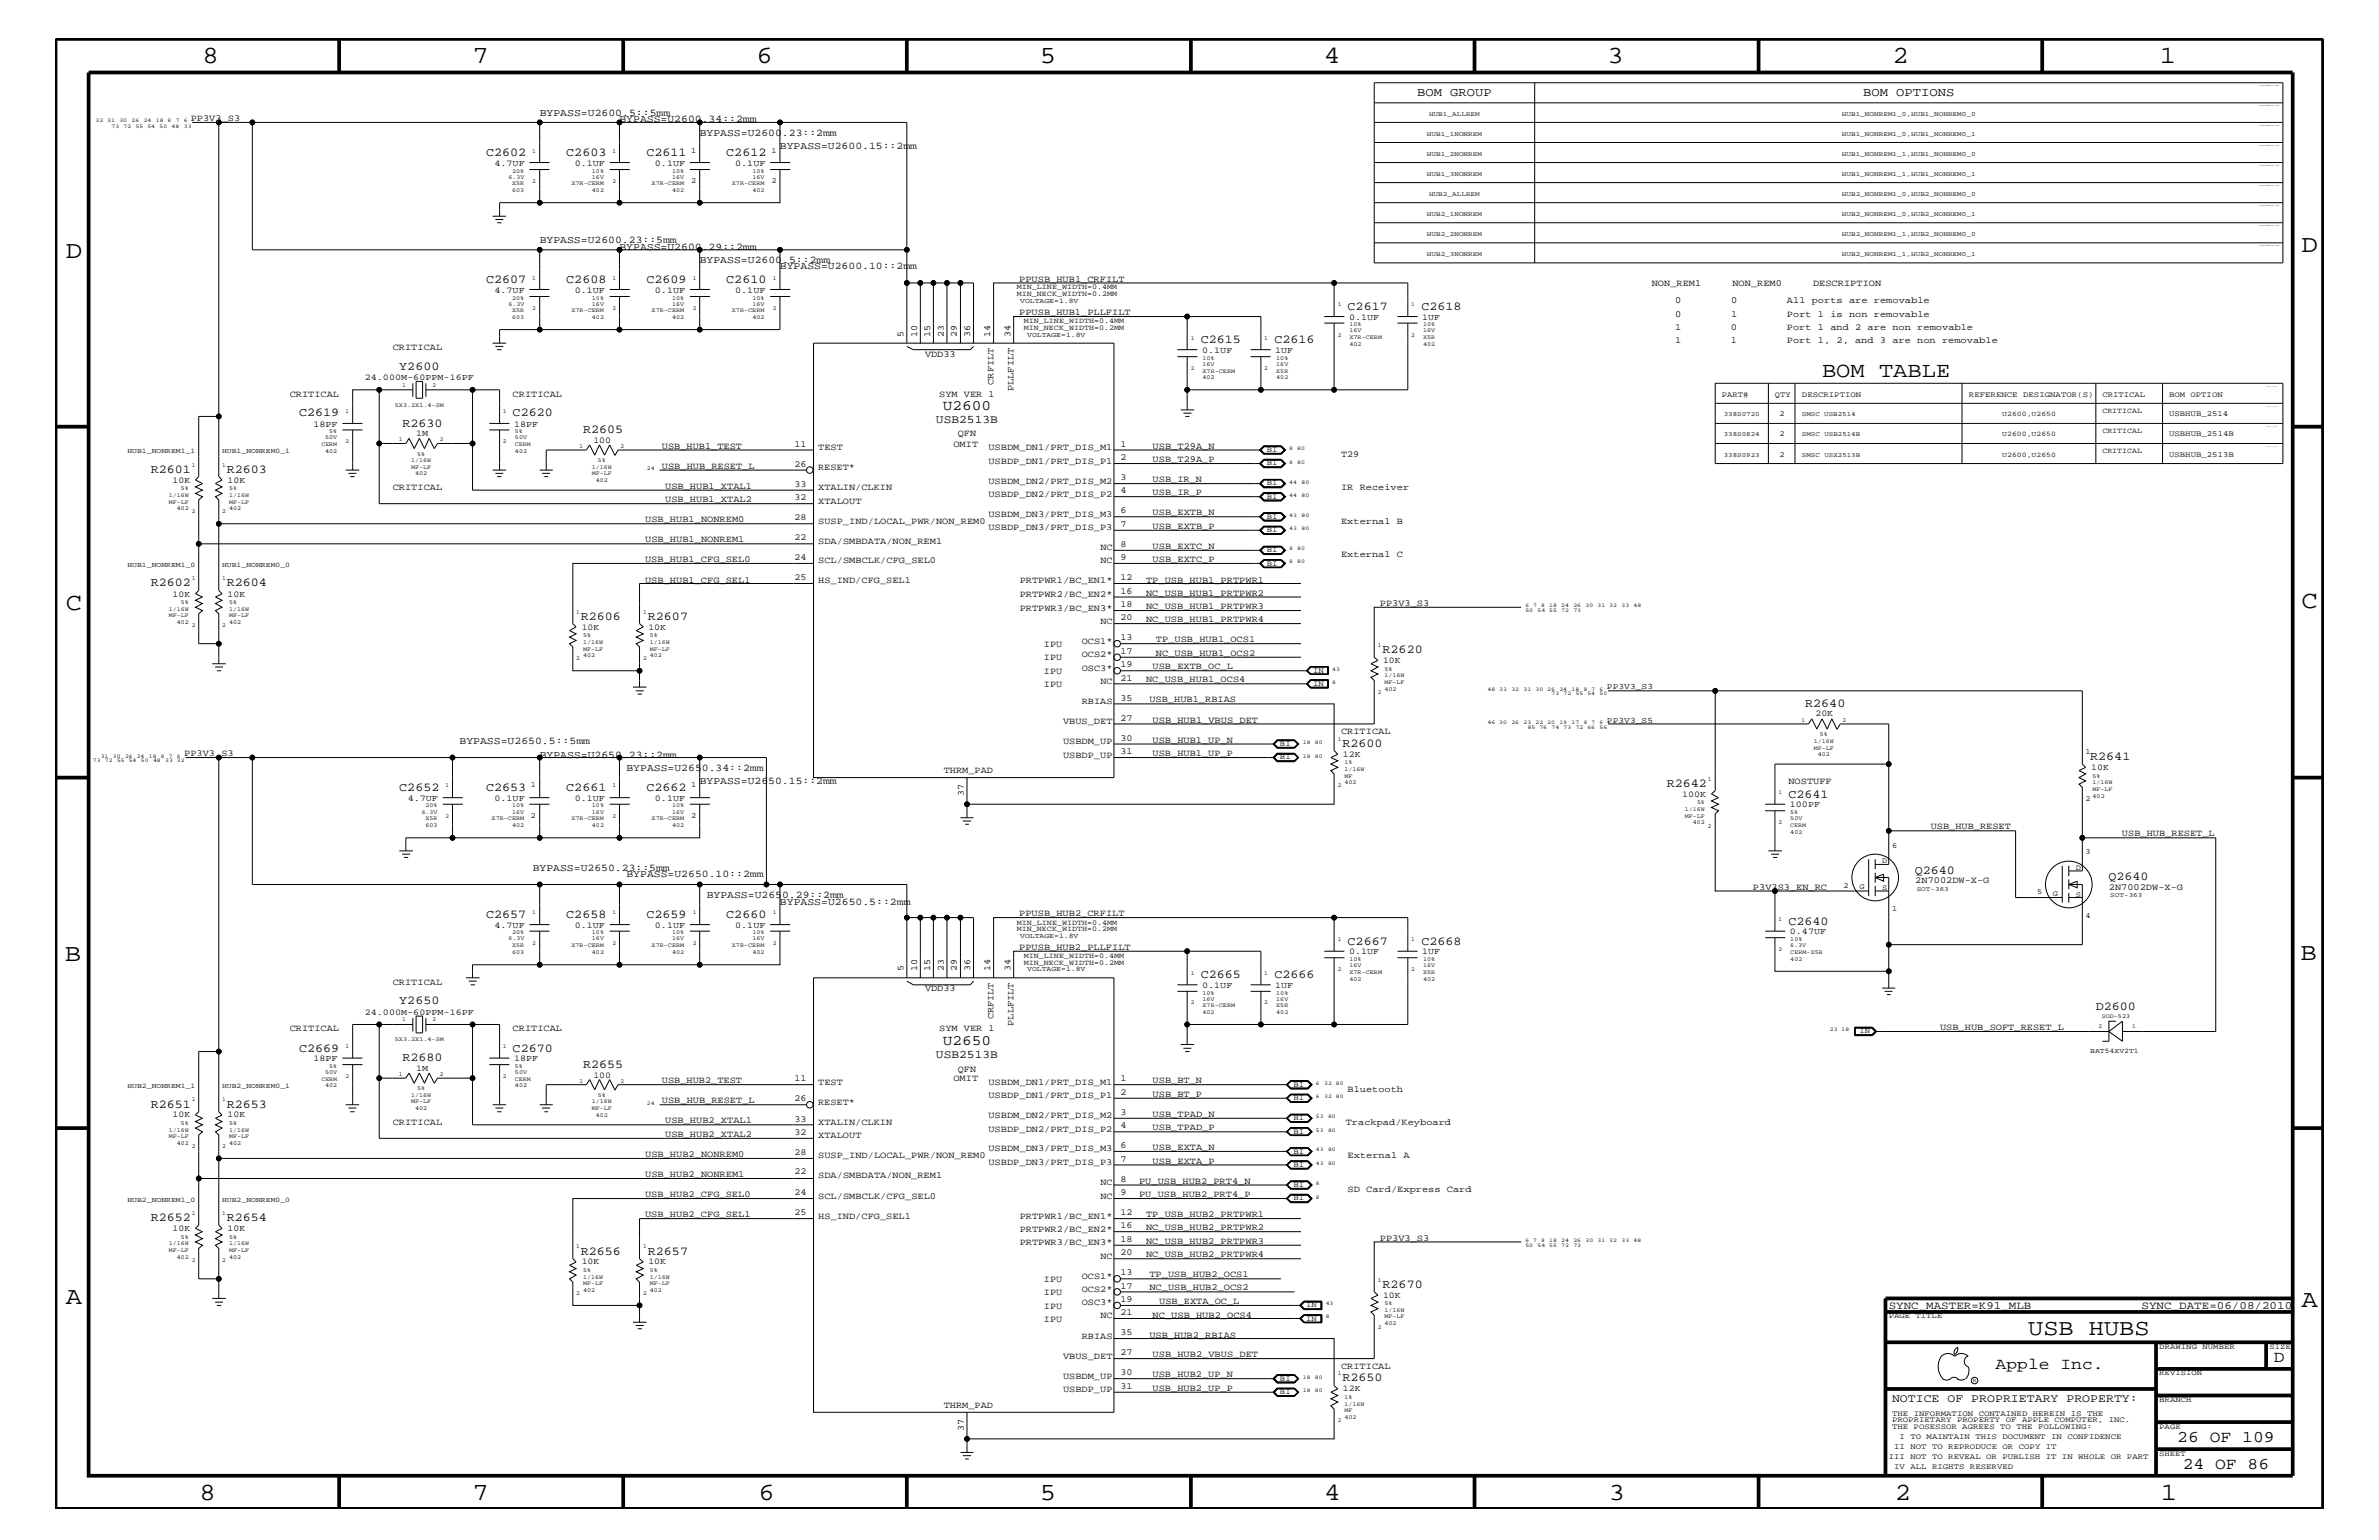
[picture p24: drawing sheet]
<svg xmlns="http://www.w3.org/2000/svg" width="432mm" height="279mm" viewBox="0 0 432 279" stroke-linecap="round" stroke-linejoin="round" font-family="sans-serif">
<defs><g id="words">
<g font-size="4.5">
<text x="36.7" y="11.5">8</text>
<text x="85.8" y="11.5">7</text>
<text x="137.3" y="11.5">6</text>
<text x="188.7" y="11.5">5</text>
<text x="240.3" y="11.5">4</text>
<text x="291.8" y="11.5">3</text>
<text x="343.5" y="11.5">2</text>
<text x="392" y="11.5">1</text>
<text x="11.9" y="46.8">D</text>
<text x="417.7" y="45.7">D</text>
<text x="11.9" y="110.6">C</text>
<text x="417.7" y="110.3">C</text>
<text x="11.8" y="174.3">B</text>
<text x="417.6" y="174.2">B</text>
<text x="11.9" y="236.7">A</text>
<text x="417.7" y="237.1">A</text>
<text x="36.2" y="272.1">8</text>
<text x="85.8" y="272.1">7</text>
<text x="137.7" y="272.1">6</text>
<text x="188.7" y="272.1">5</text>
<text x="240.4" y="272.1">4</text>
<text x="292" y="272.1">3</text>
<text x="343.9" y="272.1">2</text>
<text x="392.2" y="272.1">1</text>
</g>
<text font-size="4.1" x="368.1" y="242.3">USB HUBS</text>
<text font-size="3.9" x="330.7" y="68.4">BOM TABLE</text>
<g font-size="3">
<text x="362.2" y="248.4">Apple Inc.</text>
<text x="412.7" y="247.1">D</text>
<text x="395.2" y="261.6">26 OF 109</text>
<text x="396.2" y="266.6">24 OF 86</text>
</g>
<g font-size="2.6">
<text x="171.1" y="74.4">U2600</text>
<text x="171.1" y="189.5">U2650</text>
</g>
<g font-size="2.2">
<text x="257.2" y="17.4">BOM GROUP</text>
<text x="338.2" y="17.4">BOM OPTIONS</text>
<text x="88.2" y="28.3">C2602</text>
<text x="102.8" y="28.3">C2603</text>
<text x="117.3" y="28.3">C2611</text>
<text x="131.8" y="28.3">C2612</text>
<text x="88.2" y="51.3">C2607</text>
<text x="102.8" y="51.3">C2608</text>
<text x="117.3" y="51.3">C2609</text>
<text x="131.8" y="51.3">C2610</text>
<text x="244.6" y="56.2">C2617</text>
<text x="258" y="56.2">C2618</text>
<text x="217.9" y="62.3">C2615</text>
<text x="231.3" y="62.3">C2616</text>
<text x="72.5" y="67.1">Y2600</text>
<text x="54.3" y="75.6">C2619</text>
<text x="73.1" y="77.4">R2630</text>
<text x="93" y="75.6">C2620</text>
<text x="105.8" y="78.6">R2605</text>
<text x="27.3" y="85.8">R2601</text>
<text x="41.1" y="85.8">R2603</text>
<text x="27.3" y="106.4">R2602</text>
<text x="41.1" y="106.4">R2604</text>
<text x="105.4" y="112.5">R2606</text>
<text x="117.6" y="112.5">R2607</text>
<text x="251" y="118.5">R2620</text>
<text x="327.7" y="128.3">R2640</text>
<text x="243.7" y="135.5">R2600</text>
<text x="379.4" y="137.9">R2641</text>
<text x="72.5" y="143.5">C2652</text>
<text x="88.2" y="143.5">C2653</text>
<text x="102.8" y="143.5">C2661</text>
<text x="117.3" y="143.5">C2662</text>
<text x="302.5" y="142.8">R2642</text>
<text x="324.6" y="144.7">C2641</text>
<text x="347.6" y="158.5">Q2640</text>
<text x="382.7" y="159.7">Q2640</text>
<text x="88.2" y="166.5">C2657</text>
<text x="102.8" y="166.5">C2658</text>
<text x="117.3" y="166.5">C2659</text>
<text x="131.8" y="166.5">C2660</text>
<text x="324.6" y="167.8">C2640</text>
<text x="244.6" y="171.4">C2667</text>
<text x="258" y="171.4">C2668</text>
<text x="217.9" y="177.4">C2665</text>
<text x="231.3" y="177.4">C2666</text>
<text x="72.5" y="182.2">Y2650</text>
<text x="380.4" y="183.3">D2600</text>
<text x="54.3" y="190.8">C2669</text>
<text x="93" y="190.8">C2670</text>
<text x="73.1" y="192.6">R2680</text>
<text x="105.8" y="193.7">R2655</text>
<text x="27.3" y="200.9">R2651</text>
<text x="41.1" y="200.9">R2653</text>
<text x="27.3" y="221.5">R2652</text>
<text x="41.1" y="221.5">R2654</text>
<text x="105.4" y="227.6">R2656</text>
<text x="117.6" y="227.6">R2657</text>
<text x="251" y="233.7">R2670</text>
<text x="243.7" y="250.6">R2650</text>
</g>
<g font-size="2.1">
<text x="169.9" y="76.8">USB2513B</text>
<text x="169.9" y="192">USB2513B</text>
<text x="343.4" y="254.4">NOTICE OF PROPRIETARY PROPERTY:</text>
</g>
<g font-size="2">
<text x="342.8" y="237.4">SYNC_MASTER=K91_MLB</text>
<text x="388.7" y="237.4">SYNC_DATE=06/08/2010</text>
</g>
<g font-size="1.9">
<text x="98" y="21">BYPASS=U2600.5::5mm</text>
<text x="112.4" y="22.2">BYPASS=U2600.34::2mm</text>
<text x="127" y="24.7">BYPASS=U2600.23::2mm</text>
<text x="141.6" y="27.1">BYPASS=U2600.15::2mm</text>
<text x="98" y="44.1">BYPASS=U2600.23::5mm</text>
<text x="112.4" y="45.3">BYPASS=U2600.29::2mm</text>
<text x="127" y="47.7">BYPASS=U2600.5::2mm</text>
<text x="141.6" y="48.9">BYPASS=U2600.10::2mm</text>
<text x="83.4" y="135">BYPASS=U2650.5::5mm</text>
<text x="98" y="137.4">BYPASS=U2650.23::2mm</text>
<text x="113.7" y="139.8">BYPASS=U2650.34::2mm</text>
<text x="127" y="142.3">BYPASS=U2650.15::2mm</text>
<text x="96.7" y="158">BYPASS=U2650.23::5mm</text>
<text x="113.7" y="159.2">BYPASS=U2650.10::2mm</text>
<text x="128.3" y="162.8">BYPASS=U2650.29::2mm</text>
<text x="141.6" y="164.1">BYPASS=U2650.5::2mm</text>
</g>
<g font-size="1.7">
<text x="34.6" y="22">PP3V3_S3</text>
<text x="185" y="51.1">PPUSB_HUB1_CRFILT</text>
<text x="299.8" y="51.9">NON_REM1</text>
<text x="314.4" y="51.9">NON_REM0</text>
<text x="329.1" y="51.9">DESCRIPTION</text>
<text x="185" y="57.2">PPUSB_HUB1_PLLFILT</text>
<text x="304" y="59.8">1</text>
<text x="304" y="55">0</text>
<text x="304" y="57.4">0</text>
<text x="314.2" y="59.8">0</text>
<text x="314.2" y="55">0</text>
<text x="314.2" y="57.4">1</text>
<text x="324.3" y="59.8">Port 1 and 2 are non removable</text>
<text x="324.3" y="55">All ports are removable</text>
<text x="324.3" y="57.4">Port 1 is non removable</text>
<text x="71.3" y="63.4">CRITICAL</text>
<text x="164" y="61.1" transform="rotate(-90 164 61.1)">5</text>
<text x="166.5" y="61.1" transform="rotate(-90 166.5 61.1)">10</text>
<text x="167.9" y="64.7">VDD33</text>
<text x="168.8" y="61.1" transform="rotate(-90 168.8 61.1)">15</text>
<text x="171.3" y="61.1" transform="rotate(-90 171.3 61.1)">23</text>
<text x="173.7" y="61.1" transform="rotate(-90 173.7 61.1)">29</text>
<text x="176.1" y="61.1" transform="rotate(-90 176.1 61.1)">36</text>
<text x="179.7" y="61.1" transform="rotate(-90 179.7 61.1)">14</text>
<text x="183.4" y="61.1" transform="rotate(-90 183.4 61.1)">34</text>
<text x="304" y="62.3">1</text>
<text x="314.2" y="62.3">1</text>
<text x="324.3" y="62.3">Port 1, 2, and 3 are non removable</text>
<text x="52.6" y="72">CRITICAL</text>
<text x="93" y="72">CRITICAL</text>
<text x="170.5" y="72">SYM VER 1</text>
<text x="180.3" y="69.8" transform="rotate(-90 180.3 69.8)">CRFILT</text>
<text x="184" y="71" transform="rotate(-90 184 71)">PLLFILT</text>
<text x="120.1" y="81.4">USB_HUB1_TEST</text>
<text x="144.2" y="81.1">11</text>
<text x="148.5" y="81.6">TEST</text>
<text x="173.1" y="81.1">OMIT</text>
<text x="173.9" y="79.2">QFN</text>
<text x="179.4" y="81.6">USBDM_DN1/PRT_DIS_M1</text>
<text x="203.4" y="81.1">1</text>
<text x="203.4" y="83.5">2</text>
<text x="209.2" y="81.4">USB_T29A_N</text>
<text x="209.2" y="83.8">USB_T29A_P</text>
<text x="243.4" y="82.8">T29</text>
<text x="71.3" y="88.9">CRITICAL</text>
<text x="120.1" y="85">USB_HUB_RESET_L</text>
<text x="120.7" y="88.7">USB_HUB1_XTAL1</text>
<text x="144.2" y="84.7">26</text>
<text x="144.2" y="88.3">33</text>
<text x="148.5" y="88.9">XTALIN/CLKIN</text>
<text x="148.5" y="85.3">RESET*</text>
<text x="179.4" y="87.7">USBDM_DN2/PRT_DIS_M2</text>
<text x="179.4" y="84.1">USBDP_DN1/PRT_DIS_P1</text>
<text x="203.4" y="87.1">3</text>
<text x="203.4" y="89.5">4</text>
<text x="209.2" y="87.5">USB_IR_N</text>
<text x="209.2" y="89.9">USB_IR_P</text>
<text x="243.4" y="88.9">IR Receiver</text>
<text x="117.1" y="94.8">USB_HUB1_NONREM0</text>
<text x="120.7" y="91.1">USB_HUB1_XTAL2</text>
<text x="144.2" y="94.3">28</text>
<text x="144.2" y="90.7">32</text>
<text x="148.5" y="95">SUSP_IND/LOCAL_PWR/NON_REM0</text>
<text x="148.5" y="91.4">XTALOUT</text>
<text x="179.4" y="93.8">USBDM_DN3/PRT_DIS_M3</text>
<text x="179.4" y="90.1">USBDP_DN2/PRT_DIS_P2</text>
<text x="203.4" y="93.2">6</text>
<text x="203.4" y="95.6">7</text>
<text x="209.2" y="96">USB_EXTB_P</text>
<text x="209.2" y="93.5">USB_EXTB_N</text>
<text x="243.4" y="95">External B</text>
<text x="117.1" y="98.4">USB_HUB1_NONREM1</text>
<text x="144.2" y="101.6">24</text>
<text x="144.2" y="97.9">22</text>
<text x="148.5" y="98.7">SDA/SMBDATA/NON_REM1</text>
<text x="179.4" y="96.2">USBDP_DN3/PRT_DIS_P3</text>
<text x="199.7" y="99.9">NC</text>
<text x="203.4" y="99.3">8</text>
<text x="203.4" y="101.6">9</text>
<text x="209.2" y="99.6">USB_EXTC_N</text>
<text x="243.4" y="101">External C</text>
<text x="117.1" y="105.7">USB_HUB1_CFG_SEL1</text>
<text x="117.1" y="102.1">USB_HUB1_CFG_SEL0</text>
<text x="144.2" y="105.3">25</text>
<text x="148.5" y="102.2">SCL/SMBCLK/CFG_SEL0</text>
<text x="148.5" y="105.9">HS_IND/CFG_SEL1</text>
<text x="185.1" y="105.9">PRTPWR1/BC_EN1*</text>
<text x="199.7" y="102.2">NC</text>
<text x="203.4" y="105.3">12</text>
<text x="203.4" y="107.7">16</text>
<text x="208" y="105.7">TP_USB_HUB1_PRTPWR1</text>
<text x="209.2" y="102.1">USB_EXTC_P</text>
<text x="185.1" y="110.8">PRTPWR3/BC_EN3*</text>
<text x="185.1" y="108.3">PRTPWR2/BC_EN2*</text>
<text x="199.7" y="113.1">NC</text>
<text x="203.4" y="110.2">18</text>
<text x="203.4" y="112.6">20</text>
<text x="208" y="108.1">NC_USB_HUB1_PRTPWR2</text>
<text x="208" y="112.9">NC_USB_HUB1_PRTPWR4</text>
<text x="208" y="110.5">NC_USB_HUB1_PRTPWR3</text>
<text x="250.4" y="109.9">PP3V3_S3</text>
<text x="189.5" y="119.8">IPU</text>
<text x="189.5" y="117.4">IPU</text>
<text x="196.3" y="116.8">OCS1*</text>
<text x="196.3" y="119.2">OCS2*</text>
<text x="203.4" y="116.2">13</text>
<text x="203.4" y="118.6">17</text>
<text x="209.8" y="116.5">TP_USB_HUB1_OCS1</text>
<text x="209.8" y="119">NC_USB_HUB1_OCS2</text>
<text x="189.5" y="122.3">IPU</text>
<text x="189.5" y="124.7">IPU</text>
<text x="196.3" y="121.7">OSC3*</text>
<text x="199.7" y="124.1">NC</text>
<text x="203.4" y="123.5">21</text>
<text x="203.4" y="121">19</text>
<text x="208" y="123.8">NC_USB_HUB1_OCS4</text>
<text x="209.2" y="121.4">USB_EXTB_OC_L</text>
<text x="193" y="131.3">VBUS_DET</text>
<text x="196.3" y="127.7">RBIAS</text>
<text x="203.4" y="127.1">35</text>
<text x="203.4" y="130.8">27</text>
<text x="208.6" y="127.5">USB_HUB1_RBIAS</text>
<text x="209.2" y="131.1">USB_HUB1_VBUS_DET</text>
<text x="33.4" y="137.2">PP3V3_S3</text>
<text x="193" y="137.4">USBDP_UP</text>
<text x="193" y="135">USBDM_UP</text>
<text x="203.4" y="134.4">30</text>
<text x="203.4" y="136.8">31</text>
<text x="209.2" y="134.7">USB_HUB1_UP_N</text>
<text x="209.2" y="137.2">USB_HUB1_UP_P</text>
<text x="243.4" y="133.2">CRITICAL</text>
<text x="171.3" y="140.2">THRM_PAD</text>
<text x="324.6" y="142.3">NOSTUFF</text>
<text x="174.9" y="144.5" transform="rotate(-90 174.9 144.5)">37</text>
<text x="350.4" y="150.5">USB_HUB_RESET</text>
<text x="385.1" y="151.8">USB_HUB_RESET_L</text>
<text x="318.2" y="161.4">P3V3S3_EN_RC</text>
<text x="347.6" y="160.2">2N7002DW-X-G</text>
<text x="382.8" y="161.4">2N7002DW-X-G</text>
<text x="185" y="166.2">PPUSB_HUB2_CRFILT</text>
<text x="185" y="172.3">PPUSB_HUB2_PLLFILT</text>
<text x="71.3" y="178.7">CRITICAL</text>
<text x="164" y="176.2" transform="rotate(-90 164 176.2)">5</text>
<text x="166.5" y="176.2" transform="rotate(-90 166.5 176.2)">10</text>
<text x="167.9" y="179.9">VDD33</text>
<text x="168.8" y="176.2" transform="rotate(-90 168.8 176.2)">15</text>
<text x="171.3" y="176.2" transform="rotate(-90 171.3 176.2)">23</text>
<text x="173.7" y="176.2" transform="rotate(-90 173.7 176.2)">29</text>
<text x="176.1" y="176.2" transform="rotate(-90 176.1 176.2)">36</text>
<text x="179.7" y="176.2" transform="rotate(-90 179.7 176.2)">14</text>
<text x="183.4" y="176.2" transform="rotate(-90 183.4 176.2)">34</text>
<text x="180.3" y="184.9" transform="rotate(-90 180.3 184.9)">CRFILT</text>
<text x="52.6" y="187.1">CRITICAL</text>
<text x="93" y="187.1">CRITICAL</text>
<text x="170.5" y="187.1">SYM VER 1</text>
<text x="184" y="186.1" transform="rotate(-90 184 186.1)">PLLFILT</text>
<text x="352.1" y="186.9">USB_HUB_SOFT_RESET_L</text>
<text x="120.1" y="196.5">USB_HUB2_TEST</text>
<text x="144.2" y="196.2">11</text>
<text x="148.5" y="196.8">TEST</text>
<text x="173.1" y="196.2">OMIT</text>
<text x="173.9" y="194.4">QFN</text>
<text x="179.4" y="196.8">USBDM_DN1/PRT_DIS_M1</text>
<text x="203.4" y="196.2">1</text>
<text x="209.2" y="196.5">USB_BT_N</text>
<text x="120.1" y="200.2">USB_HUB_RESET_L</text>
<text x="120.7" y="203.8">USB_HUB2_XTAL1</text>
<text x="144.2" y="199.8">26</text>
<text x="144.2" y="203.5">33</text>
<text x="148.5" y="200.4">RESET*</text>
<text x="179.4" y="202.9">USBDM_DN2/PRT_DIS_M2</text>
<text x="179.4" y="199.2">USBDP_DN1/PRT_DIS_P1</text>
<text x="203.4" y="202.3">3</text>
<text x="203.4" y="198.7">2</text>
<text x="209.2" y="199">USB_BT_P</text>
<text x="209.2" y="202.6">USB_TPAD_N</text>
<text x="244.6" y="198.1">Bluetooth</text>
<text x="71.3" y="204.1">CRITICAL</text>
<text x="117.1" y="209.9">USB_HUB2_NONREM0</text>
<text x="120.7" y="206.3">USB_HUB2_XTAL2</text>
<text x="144.2" y="209.6">28</text>
<text x="144.2" y="205.9">32</text>
<text x="148.5" y="204.1">XTALIN/CLKIN</text>
<text x="148.5" y="206.5">XTALOUT</text>
<text x="179.4" y="208.9">USBDM_DN3/PRT_DIS_M3</text>
<text x="179.4" y="205.3">USBDP_DN2/PRT_DIS_P2</text>
<text x="203.4" y="208.3">6</text>
<text x="203.4" y="204.7">4</text>
<text x="209.2" y="205.1">USB_TPAD_P</text>
<text x="209.2" y="208.7">USB_EXTA_N</text>
<text x="244.3" y="204.1">Trackpad/Keyboard</text>
<text x="117.1" y="213.6">USB_HUB2_NONREM1</text>
<text x="144.2" y="213">22</text>
<text x="148.5" y="210.2">SUSP_IND/LOCAL_PWR/NON_REM0</text>
<text x="148.5" y="213.8">SDA/SMBDATA/NON_REM1</text>
<text x="179.4" y="211.4">USBDP_DN3/PRT_DIS_P3</text>
<text x="199.7" y="215">NC</text>
<text x="203.4" y="210.8">7</text>
<text x="203.4" y="214.4">8</text>
<text x="206.8" y="214.7">PU_USB_HUB2_PRT4_N</text>
<text x="209.2" y="211.1">USB_EXTA_P</text>
<text x="244.6" y="210.2">External A</text>
<text x="117.1" y="217.2">USB_HUB2_CFG_SEL0</text>
<text x="117.1" y="220.8">USB_HUB2_CFG_SEL1</text>
<text x="144.2" y="216.9">24</text>
<text x="144.2" y="220.4">25</text>
<text x="148.5" y="217.5">SCL/SMBCLK/CFG_SEL0</text>
<text x="148.5" y="221.1">HS_IND/CFG_SEL1</text>
<text x="185.1" y="221.1">PRTPWR1/BC_EN1*</text>
<text x="199.7" y="217.5">NC</text>
<text x="203.4" y="220.4">12</text>
<text x="203.4" y="216.9">9</text>
<text x="206.8" y="217.2">PU_USB_HUB2_PRT4_P</text>
<text x="208" y="220.8">TP_USB_HUB2_PRTPWR1</text>
<text x="244.6" y="216.2">SD Card/Express Card</text>
<text x="185.1" y="225.9">PRTPWR3/BC_EN3*</text>
<text x="185.1" y="223.5">PRTPWR2/BC_EN2*</text>
<text x="203.4" y="222.9">16</text>
<text x="203.4" y="225.3">18</text>
<text x="203.4" y="227.7">20</text>
<text x="208" y="223.2">NC_USB_HUB2_PRTPWR2</text>
<text x="208" y="225.7">NC_USB_HUB2_PRTPWR3</text>
<text x="250.4" y="225.1">PP3V3_S3</text>
<text x="189.5" y="232.6">IPU</text>
<text x="196.3" y="232">OCS1*</text>
<text x="199.7" y="228.4">NC</text>
<text x="203.4" y="231.3">13</text>
<text x="203.4" y="233.8">17</text>
<text x="208" y="228.1">NC_USB_HUB2_PRTPWR4</text>
<text x="208.6" y="231.8">TP_USB_HUB2_OCS1</text>
<text x="189.5" y="237.4">IPU</text>
<text x="189.5" y="235">IPU</text>
<text x="189.5" y="239.9">IPU</text>
<text x="196.3" y="236.8">OSC3*</text>
<text x="196.3" y="234.4">OCS2*</text>
<text x="199.7" y="239.2">NC</text>
<text x="203.4" y="238.6">21</text>
<text x="203.4" y="236.2">19</text>
<text x="208.6" y="234.1">NC_USB_HUB2_OCS2</text>
<text x="209.2" y="239">NC_USB_HUB2_OCS4</text>
<text x="210.4" y="236.6">USB_EXTA_OC_L</text>
<text x="196.3" y="242.9">RBIAS</text>
<text x="203.4" y="242.3">35</text>
<text x="203.4" y="245.9">27</text>
<text x="208.6" y="242.7">USB_HUB2_RBIAS</text>
<text x="193" y="250.1">USBDM_UP</text>
<text x="193" y="246.5">VBUS_DET</text>
<text x="203.4" y="249.5">30</text>
<text x="203.4" y="252">31</text>
<text x="209.2" y="246.2">USB_HUB2_VBUS_DET</text>
<text x="209.2" y="249.9">USB_HUB2_UP_N</text>
<text x="243.4" y="248.4">CRITICAL</text>
<text x="171.3" y="255.4">THRM_PAD</text>
<text x="193" y="252.6">USBDP_UP</text>
<text x="209.2" y="252.3">USB_HUB2_UP_P</text>
<text x="174.9" y="259.6" transform="rotate(-90 174.9 259.6)">37</text>
</g>
<g font-size="1.6">
<text x="89.7" y="30.2">4.7UF</text>
<text x="104.3" y="30.2">0.1UF</text>
<text x="118.9" y="30.2">0.1UF</text>
<text x="133.4" y="30.2">0.1UF</text>
<text x="89.7" y="53.2">4.7UF</text>
<text x="104.3" y="53.2">0.1UF</text>
<text x="118.9" y="53.2">0.1UF</text>
<text x="133.4" y="53.2">0.1UF</text>
<text x="244.9" y="58">0.1UF</text>
<text x="258.1" y="58">1UF</text>
<text x="218.2" y="64">0.1UF</text>
<text x="231.5" y="64">1UF</text>
<text x="66.2" y="68.9">24.000M-60PPM-16PF</text>
<text x="56.9" y="77.4">18PF</text>
<text x="93.3" y="77.4">18PF</text>
<text x="75.5" y="79.1">1M</text>
<text x="107.7" y="80.3">100</text>
<text x="31.3" y="87.6">10K</text>
<text x="41.3" y="87.6">10K</text>
<text x="31.3" y="108.2">10K</text>
<text x="41.3" y="108.2">10K</text>
<text x="105.6" y="114.2">10K</text>
<text x="117.7" y="114.2">10K</text>
<text x="251" y="120.3">10K</text>
<text x="329.5" y="130">20K</text>
<text x="243.8" y="137.3">12K</text>
<text x="379.6" y="139.7">10K</text>
<text x="74" y="145.3">4.7UF</text>
<text x="89.7" y="145.3">0.1UF</text>
<text x="104.3" y="145.3">0.1UF</text>
<text x="118.9" y="145.3">0.1UF</text>
<text x="305.3" y="144.6">100K</text>
<text x="324.9" y="146.5">100PF</text>
<text x="89.7" y="168.3">4.7UF</text>
<text x="104.3" y="168.3">0.1UF</text>
<text x="118.9" y="168.3">0.1UF</text>
<text x="133.4" y="168.3">0.1UF</text>
<text x="244.9" y="173.2">0.1UF</text>
<text x="258.1" y="173.2">1UF</text>
<text x="324.9" y="169.5">0.47UF</text>
<text x="218.2" y="179.3">0.1UF</text>
<text x="231.5" y="179.3">1UF</text>
<text x="66.2" y="184.1">24.000M-60PPM-16PF</text>
<text x="56.9" y="192.6">18PF</text>
<text x="75.5" y="194.3">1M</text>
<text x="93.3" y="192.6">18PF</text>
<text x="107.7" y="195.5">100</text>
<text x="31.3" y="202.7">10K</text>
<text x="41.3" y="202.7">10K</text>
<text x="31.3" y="223.4">10K</text>
<text x="41.3" y="223.4">10K</text>
<text x="105.6" y="229.4">10K</text>
<text x="117.7" y="229.4">10K</text>
<text x="251" y="235.5">10K</text>
<text x="243.8" y="252.4">12K</text>
</g>
<g font-size="1.5">
<text x="291.7" y="125.1">PP3V3_S3</text>
<text x="291.7" y="131.1">PP3V3_S5</text>
</g>
<g font-size="1.4">
<text x="125.5" y="27.7">1</text>
<text x="140" y="27.7">1</text>
<text x="125.5" y="33.1">2</text>
<text x="140" y="33.1">2</text>
<text x="184.6" y="52.5">MIN_LINE_WIDTH=0.4MM</text>
<text x="184.6" y="53.8">MIN_NECK_WIDTH=0.2MM</text>
<text x="185.8" y="58.6">MIN_LINE_WIDTH=0.4MM</text>
<text x="185.8" y="59.8">MIN_NECK_WIDTH=0.2MM</text>
<text x="312.5" y="72">PART#</text>
<text x="322.2" y="72">QTY</text>
<text x="327.1" y="72">DESCRIPTION</text>
<text x="357.4" y="72">REFERENCE DESIGNATOR(S)</text>
<text x="381.6" y="72">CRITICAL</text>
<text x="393.7" y="72">BOM OPTION</text>
<text x="323" y="75.6">2</text>
<text x="381.6" y="75">CRITICAL</text>
<text x="393.7" y="75.6">USBHUB_2514</text>
<text x="230" y="82">BI</text>
<text x="323" y="82.8">2</text>
<text x="323" y="79.2">2</text>
<text x="381.6" y="82.2">CRITICAL</text>
<text x="381.6" y="78.6">CRITICAL</text>
<text x="393.7" y="82.8">USBHUB_2513B</text>
<text x="393.7" y="79.2">USBHUB_2514B</text>
<text x="230" y="88.1">BI</text>
<text x="230" y="84.4">BI</text>
<text x="230" y="94.2">BI</text>
<text x="230" y="90.5">BI</text>
<text x="230" y="100.2">BI</text>
<text x="230" y="96.5">BI</text>
<text x="230" y="102.6">BI</text>
<text x="238.3" y="124.4">IN</text>
<text x="238.3" y="122">IN</text>
<text x="232.3" y="137.8">BI</text>
<text x="232.3" y="135.3">BI</text>
<text x="378.5" y="136.8">1</text>
<text x="96.4" y="142.9">1</text>
<text x="125.5" y="142.9">1</text>
<text x="96.4" y="148.4">2</text>
<text x="125.5" y="148.4">2</text>
<text x="378.5" y="145.3">2</text>
<text x="343.4" y="153.8">6</text>
<text x="378.5" y="155">3</text>
<text x="334.6" y="161.1">2</text>
<text x="337.5" y="161.3">G</text>
<text x="341.6" y="156.6">D</text>
<text x="341.6" y="161.4">S</text>
<text x="376.8" y="157.8">D</text>
<text x="184.6" y="167.8">MIN_LINE_WIDTH=0.4MM</text>
<text x="343.4" y="165.3">1</text>
<text x="369.7" y="162.2">5</text>
<text x="372.6" y="162.5">G</text>
<text x="376.8" y="162.7">S</text>
<text x="378.5" y="166.5">4</text>
<text x="184.6" y="168.9">MIN_NECK_WIDTH=0.2MM</text>
<text x="185.8" y="173.8">MIN_LINE_WIDTH=0.4MM</text>
<text x="185.8" y="175">MIN_NECK_WIDTH=0.2MM</text>
<text x="337.5" y="187.5">IN</text>
<text x="234.8" y="197.2">BI</text>
<text x="234.8" y="203.2">BI</text>
<text x="234.8" y="199.6">BI</text>
<text x="234.8" y="205.7">BI</text>
<text x="234.8" y="209.3">BI</text>
<text x="234.8" y="215.3">BI</text>
<text x="234.8" y="211.7">BI</text>
<text x="234.8" y="217.8">BI</text>
<text x="237.1" y="239.6">IN</text>
<text x="237.1" y="237.2">IN</text>
<text x="342.8" y="239.2">PAGE TITLE</text>
<text x="391.9" y="244.7">DRAWING NUMBER</text>
<text x="411.9" y="244.7">SIZE</text>
<text x="232.3" y="250.6">BI</text>
<text x="391.9" y="249.5">REVISION</text>
<text x="232.3" y="252.9">BI</text>
<text x="343.4" y="256.8">THE INFORMATION CONTAINED HEREIN IS THE</text>
<text x="391.9" y="254.4">BRANCH</text>
<text x="343.4" y="259.3">THE POSESSOR AGREES TO THE FOLLOWING:</text>
<text x="343.4" y="258">PROPRIETARY PROPERTY OF APPLE COMPUTER, INC.</text>
<text x="343.8" y="262.9">II NOT TO REPRODUCE OR COPY IT</text>
<text x="344.8" y="261.1">I TO MAINTAIN THIS DOCUMENT IN CONFIDENCE</text>
<text x="391.9" y="259.3">PAGE</text>
<text x="342.8" y="264.7">III NOT TO REVEAL OR PUBLISH IT IN WHOLE OR PART</text>
<text x="343.8" y="266.6">IV ALL RIGHTS RESERVED</text>
<text x="391.9" y="264.1">SHEET</text>
</g>
<g font-size="1.3">
<text x="185.2" y="55">VOLTAGE=1.8V</text>
<text x="186.4" y="61.1">VOLTAGE=1.8V</text>
<text x="363.4" y="75.6">U2600,U2650</text>
<text x="23.1" y="82.2">HUB1_NONREM1_1</text>
<text x="40.3" y="82.2">HUB1_NONREM0_1</text>
<text x="363.4" y="82.8">U2600,U2650</text>
<text x="363.4" y="79.2">U2600,U2650</text>
<text x="23.1" y="102.9">HUB1_NONREM1_0</text>
<text x="40.3" y="102.9">HUB1_NONREM0_0</text>
<text x="185.2" y="170.1">VOLTAGE=1.8V</text>
<text x="186.4" y="176.2">VOLTAGE=1.8V</text>
<text x="379.4" y="191.1">BAT54XV2T1</text>
<text x="23.1" y="197.4">HUB2_NONREM1_1</text>
<text x="40.3" y="197.4">HUB2_NONREM0_1</text>
<text x="23.1" y="218">HUB2_NONREM1_0</text>
<text x="40.3" y="218">HUB2_NONREM0_0</text>
</g>
<g font-size="1.2">
<text x="259.4" y="21">HUB1_ALLREM</text>
<text x="334.3" y="21">HUB1_NONREM1_0,HUB1_NONREM0_0</text>
<text x="259" y="24.7">HUB1_1NONREM</text>
<text x="259" y="28.3">HUB1_2NONREM</text>
<text x="334.3" y="24.7">HUB1_NONREM1_0,HUB1_NONREM0_1</text>
<text x="334.3" y="28.3">HUB1_NONREM1_1,HUB1_NONREM0_0</text>
<text x="259" y="31.9">HUB1_3NONREM</text>
<text x="259.4" y="35.6">HUB2_ALLREM</text>
<text x="334.3" y="35.6">HUB2_NONREM1_0,HUB2_NONREM0_0</text>
<text x="334.3" y="31.9">HUB1_NONREM1_1,HUB1_NONREM0_1</text>
<text x="259" y="39.2">HUB2_1NONREM</text>
<text x="334.3" y="39.2">HUB2_NONREM1_0,HUB2_NONREM0_1</text>
<text x="259" y="46.5">HUB2_3NONREM</text>
<text x="259" y="42.9">HUB2_2NONREM</text>
<text x="334.3" y="46.5">HUB2_NONREM1_1,HUB2_NONREM0_1</text>
<text x="334.3" y="42.9">HUB2_NONREM1_1,HUB2_NONREM0_0</text>
<text x="312.9" y="75.6">338S0720</text>
<text x="327.1" y="75.6">SMSC USB2514</text>
<text x="312.9" y="82.8">338S0923</text>
<text x="312.9" y="79.2">338S0824</text>
<text x="327.1" y="82.8">SMSC USX2513B</text>
<text x="327.1" y="79.2">SMSC USB2514B</text>
<text x="347.9" y="161.6">SOT-363</text>
<text x="383" y="162.8">SOT-363</text>
</g>
<g font-size="1.1">
<text x="96.6" y="27.7">1</text>
<text x="111.2" y="27.7">1</text>
<text x="92.3" y="32.5">6.3V</text>
<text x="93" y="33.6">X5R</text>
<text x="93" y="31.4">20%</text>
<text x="93" y="34.8">603</text>
<text x="96.6" y="33.1">2</text>
<text x="103.7" y="33.6">X7R-CERM</text>
<text x="107.4" y="34.8">402</text>
<text x="107.4" y="32.5">16V</text>
<text x="107.4" y="31.4">10%</text>
<text x="111.2" y="33.1">2</text>
<text x="118.3" y="33.6">X7R-CERM</text>
<text x="122" y="34.8">402</text>
<text x="122" y="32.5">16V</text>
<text x="122" y="31.4">10%</text>
<text x="132.8" y="33.6">X7R-CERM</text>
<text x="136.6" y="34.8">402</text>
<text x="136.6" y="32.5">16V</text>
<text x="136.6" y="31.4">10%</text>
<text x="96.6" y="50.7">1</text>
<text x="111.2" y="50.7">1</text>
<text x="125.7" y="50.7">1</text>
<text x="140.3" y="50.7">1</text>
<text x="92.3" y="55.5">6.3V</text>
<text x="93" y="57.9">603</text>
<text x="93" y="56.7">X5R</text>
<text x="93" y="54.4">20%</text>
<text x="96.6" y="56.2">2</text>
<text x="103.7" y="56.7">X7R-CERM</text>
<text x="107.4" y="55.5">16V</text>
<text x="107.4" y="54.4">10%</text>
<text x="107.4" y="57.9">402</text>
<text x="111.2" y="56.2">2</text>
<text x="118.3" y="56.7">X7R-CERM</text>
<text x="122" y="57.9">402</text>
<text x="122" y="54.4">10%</text>
<text x="122" y="55.5">16V</text>
<text x="125.7" y="56.2">2</text>
<text x="132.8" y="56.7">X7R-CERM</text>
<text x="136.6" y="57.9">402</text>
<text x="136.6" y="55.5">16V</text>
<text x="136.6" y="54.4">10%</text>
<text x="140.3" y="56.2">2</text>
<text x="242.8" y="55.6">1</text>
<text x="244.9" y="59.2">10%</text>
<text x="256.1" y="55.6">1</text>
<text x="258.3" y="59.2">10%</text>
<text x="216.2" y="61.7">1</text>
<text x="218.3" y="65.3">10%</text>
<text x="229.4" y="61.7">1</text>
<text x="231.6" y="65.3">10%</text>
<text x="242.8" y="61.1">2</text>
<text x="244.9" y="61.5">X7R-CERM</text>
<text x="244.9" y="62.8">402</text>
<text x="244.9" y="60.3">16V</text>
<text x="256.1" y="61.1">2</text>
<text x="258.3" y="62.8">402</text>
<text x="258.3" y="61.5">X5R</text>
<text x="258.3" y="60.3">16V</text>
<text x="73" y="70.1">1</text>
<text x="78.5" y="70.1">2</text>
<text x="216.2" y="67.1">2</text>
<text x="218.3" y="66.4">16V</text>
<text x="218.3" y="68.8">402</text>
<text x="218.3" y="67.6">X7R-CERM</text>
<text x="229.4" y="67.1">2</text>
<text x="231.6" y="67.6">X5R</text>
<text x="231.6" y="68.8">402</text>
<text x="231.6" y="66.4">16V</text>
<text x="62.7" y="75">1</text>
<text x="71.7" y="73.8">5X3.2X1.4-SM</text>
<text x="91.3" y="75">1</text>
<text x="58.3" y="80.9">CERM</text>
<text x="59" y="82.2">402</text>
<text x="59" y="79.7">50V</text>
<text x="59.8" y="78.6">5%</text>
<text x="62.7" y="80.5">2</text>
<text x="72.4" y="80">1</text>
<text x="74.6" y="83.8">1/16W</text>
<text x="75.7" y="82.7">5%</text>
<text x="79.8" y="80">2</text>
<text x="91.3" y="80.5">2</text>
<text x="93.5" y="82.2">402</text>
<text x="93.5" y="78.6">5%</text>
<text x="93.5" y="79.7">50V</text>
<text x="93.5" y="80.9">CERM</text>
<text x="105.2" y="81.3">1</text>
<text x="108.5" y="83.8">5%</text>
<text x="112.6" y="81.3">2</text>
<text x="32.9" y="88.9">5%</text>
<text x="34.8" y="84.7">1</text>
<text x="40.3" y="84.7">1</text>
<text x="41.6" y="88.9">5%</text>
<text x="74.6" y="85">MF-LF</text>
<text x="75.4" y="86.2">402</text>
<text x="107.4" y="85">1/16W</text>
<text x="107.4" y="86.2">MF-LF</text>
<text x="108.1" y="87.5">402</text>
<text x="30.6" y="91.4">MF-LF</text>
<text x="30.6" y="90.1">1/16W</text>
<text x="32.1" y="92.6">402</text>
<text x="34.8" y="93.2">2</text>
<text x="40.3" y="93.2">2</text>
<text x="41.6" y="92.6">402</text>
<text x="41.6" y="91.4">MF-LF</text>
<text x="41.6" y="90.1">1/16W</text>
<text x="34.8" y="105.3">1</text>
<text x="40.3" y="105.3">1</text>
<text x="30.6" y="110.8">1/16W</text>
<text x="30.6" y="112">MF-LF</text>
<text x="32.1" y="113.1">402</text>
<text x="32.9" y="109.5">5%</text>
<text x="34.8" y="113.7">2</text>
<text x="40.3" y="113.7">2</text>
<text x="41.6" y="112">MF-LF</text>
<text x="41.6" y="110.8">1/16W</text>
<text x="41.6" y="113.1">402</text>
<text x="41.6" y="109.5">5%</text>
<text x="104.6" y="111.4">1</text>
<text x="116.8" y="111.4">1</text>
<text x="104.6" y="119.8">2</text>
<text x="105.8" y="119.2">402</text>
<text x="105.8" y="115.6">5%</text>
<text x="105.8" y="116.8">1/16W</text>
<text x="105.8" y="118.1">MF-LF</text>
<text x="116.8" y="119.8">2</text>
<text x="117.9" y="115.6">5%</text>
<text x="117.9" y="119.2">402</text>
<text x="117.9" y="116.8">1/16W</text>
<text x="117.9" y="118.1">MF-LF</text>
<text x="250.1" y="117.4">1</text>
<text x="250.1" y="125.9">2</text>
<text x="251.3" y="125.3">402</text>
<text x="251.3" y="121.7">5%</text>
<text x="251.3" y="122.9">1/16W</text>
<text x="251.3" y="124.1">MF-LF</text>
<text x="327" y="131">1</text>
<text x="334.4" y="131">2</text>
<text x="242.8" y="134.4">1</text>
<text x="329.2" y="136">MF-LF</text>
<text x="329.2" y="134.7">1/16W</text>
<text x="329.9" y="137.2">402</text>
<text x="330.3" y="133.5">5%</text>
<text x="80.9" y="142.9">1</text>
<text x="111.2" y="142.9">1</text>
<text x="242.8" y="142.9">2</text>
<text x="244" y="138.6">1%</text>
<text x="244" y="141.1">MF</text>
<text x="244" y="139.8">1/16W</text>
<text x="244" y="142.3">402</text>
<text x="310" y="141.7">1</text>
<text x="379.8" y="142.3">1/16W</text>
<text x="379.8" y="143.5">MF-LF</text>
<text x="379.8" y="141.1">5%</text>
<text x="76.5" y="147.6">6.3V</text>
<text x="77.2" y="146.5">20%</text>
<text x="77.2" y="148.8">X5R</text>
<text x="80.9" y="148.4">2</text>
<text x="89.2" y="148.8">X7R-CERM</text>
<text x="93" y="147.6">16V</text>
<text x="93" y="146.5">10%</text>
<text x="103.7" y="148.8">X7R-CERM</text>
<text x="107.4" y="147.6">16V</text>
<text x="107.4" y="146.5">10%</text>
<text x="111.2" y="148.4">2</text>
<text x="118.3" y="148.8">X7R-CERM</text>
<text x="122" y="146.5">10%</text>
<text x="122" y="147.6">16V</text>
<text x="305.8" y="147.1">1/16W</text>
<text x="305.8" y="148.4">MF-LF</text>
<text x="307.3" y="149.5">402</text>
<text x="308" y="145.9">5%</text>
<text x="322.8" y="144">1</text>
<text x="322.8" y="149.5">2</text>
<text x="325" y="148.8">50V</text>
<text x="325" y="147.7">5%</text>
<text x="379.8" y="144.7">402</text>
<text x="77.2" y="150.1">603</text>
<text x="93" y="150.1">402</text>
<text x="107.4" y="150.1">402</text>
<text x="122" y="150.1">402</text>
<text x="310" y="150.1">2</text>
<text x="325" y="151.2">402</text>
<text x="325" y="150.1">CERM</text>
<text x="96.6" y="165.9">1</text>
<text x="111.2" y="165.9">1</text>
<text x="125.7" y="165.9">1</text>
<text x="140.3" y="165.9">1</text>
<text x="322.8" y="167.1">1</text>
<text x="92.3" y="170.6">6.3V</text>
<text x="93" y="169.5">20%</text>
<text x="93" y="173.1">603</text>
<text x="93" y="171.8">X5R</text>
<text x="96.6" y="171.4">2</text>
<text x="103.7" y="171.8">X7R-CERM</text>
<text x="107.4" y="170.6">16V</text>
<text x="107.4" y="173.1">402</text>
<text x="107.4" y="169.5">10%</text>
<text x="111.2" y="171.4">2</text>
<text x="118.3" y="171.8">X7R-CERM</text>
<text x="122" y="173.1">402</text>
<text x="122" y="169.5">10%</text>
<text x="122" y="170.6">16V</text>
<text x="125.7" y="171.4">2</text>
<text x="132.8" y="171.8">X7R-CERM</text>
<text x="136.6" y="170.6">16V</text>
<text x="136.6" y="173.1">402</text>
<text x="136.6" y="169.5">10%</text>
<text x="140.3" y="171.4">2</text>
<text x="242.8" y="170.7">1</text>
<text x="256.1" y="170.7">1</text>
<text x="322.8" y="172.6">2</text>
<text x="325" y="173.1">CERM-X5R</text>
<text x="325" y="171.8">6.3V</text>
<text x="325" y="170.7">10%</text>
<text x="216.2" y="176.8">1</text>
<text x="229.4" y="176.8">1</text>
<text x="242.8" y="176.2">2</text>
<text x="244.9" y="177.9">402</text>
<text x="244.9" y="174.4">10%</text>
<text x="244.9" y="175.5">16V</text>
<text x="244.9" y="176.7">X7R-CERM</text>
<text x="256.1" y="176.2">2</text>
<text x="258.3" y="176.7">X5R</text>
<text x="258.3" y="175.5">16V</text>
<text x="258.3" y="174.4">10%</text>
<text x="258.3" y="177.9">402</text>
<text x="325" y="174.3">402</text>
<text x="73" y="185.3">1</text>
<text x="78.5" y="185.3">2</text>
<text x="216.2" y="182.2">2</text>
<text x="218.3" y="184">402</text>
<text x="218.3" y="181.6">16V</text>
<text x="218.3" y="180.5">10%</text>
<text x="218.3" y="182.7">X7R-CERM</text>
<text x="229.4" y="182.2">2</text>
<text x="231.6" y="181.6">16V</text>
<text x="231.6" y="180.5">10%</text>
<text x="231.6" y="184">402</text>
<text x="231.6" y="182.7">X5R</text>
<text x="381.5" y="184.7">SOD-523</text>
<text x="62.7" y="190.2">1</text>
<text x="71.7" y="188.9">5X3.2X1.4-SM</text>
<text x="91.3" y="190.2">1</text>
<text x="380.9" y="186.5">2</text>
<text x="387" y="186.5">1</text>
<text x="58.3" y="196.1">CERM</text>
<text x="59" y="197.3">402</text>
<text x="59" y="194.8">50V</text>
<text x="59.8" y="193.7">5%</text>
<text x="62.7" y="195.6">2</text>
<text x="72.4" y="195.3">1</text>
<text x="75.7" y="197.8">5%</text>
<text x="79.8" y="195.3">2</text>
<text x="91.3" y="195.6">2</text>
<text x="93.5" y="193.7">5%</text>
<text x="93.5" y="194.8">50V</text>
<text x="93.5" y="196.1">CERM</text>
<text x="93.5" y="197.3">402</text>
<text x="105.2" y="196.5">1</text>
<text x="112.6" y="196.5">2</text>
<text x="34.8" y="199.8">1</text>
<text x="40.3" y="199.8">1</text>
<text x="74.6" y="199">1/16W</text>
<text x="74.6" y="200.2">MF-LF</text>
<text x="75.4" y="201.5">402</text>
<text x="107.4" y="200.2">1/16W</text>
<text x="107.4" y="201.5">MF-LF</text>
<text x="108.1" y="202.6">402</text>
<text x="108.5" y="199">5%</text>
<text x="30.6" y="206.5">MF-LF</text>
<text x="30.6" y="205.3">1/16W</text>
<text x="32.1" y="207.7">402</text>
<text x="32.9" y="204.1">5%</text>
<text x="34.8" y="208.3">2</text>
<text x="40.3" y="208.3">2</text>
<text x="41.6" y="205.3">1/16W</text>
<text x="41.6" y="207.7">402</text>
<text x="41.6" y="204.1">5%</text>
<text x="41.6" y="206.5">MF-LF</text>
<text x="34.8" y="220.4">1</text>
<text x="40.3" y="220.4">1</text>
<text x="30.6" y="225.9">1/16W</text>
<text x="30.6" y="227.1">MF-LF</text>
<text x="32.9" y="224.7">5%</text>
<text x="41.6" y="227.1">MF-LF</text>
<text x="41.6" y="225.9">1/16W</text>
<text x="41.6" y="224.7">5%</text>
<text x="104.6" y="226.5">1</text>
<text x="116.8" y="226.5">1</text>
<text x="32.1" y="228.4">402</text>
<text x="34.8" y="229">2</text>
<text x="40.3" y="229">2</text>
<text x="41.6" y="228.4">402</text>
<text x="105.8" y="230.7">5%</text>
<text x="105.8" y="232">1/16W</text>
<text x="105.8" y="233.2">MF-LF</text>
<text x="117.9" y="230.7">5%</text>
<text x="117.9" y="232">1/16W</text>
<text x="117.9" y="233.2">MF-LF</text>
<text x="250.1" y="232.6">1</text>
<text x="104.6" y="235">2</text>
<text x="105.8" y="234.4">402</text>
<text x="116.8" y="235">2</text>
<text x="117.9" y="234.4">402</text>
<text x="251.3" y="236.8">5%</text>
<text x="251.3" y="239.2">MF-LF</text>
<text x="251.3" y="238">1/16W</text>
<text x="250.1" y="241.1">2</text>
<text x="251.3" y="240.5">402</text>
<text x="242.8" y="249.5">1</text>
<text x="244" y="255">1/16W</text>
<text x="244" y="256.2">MF</text>
<text x="244" y="253.8">1%</text>
<text x="244" y="257.4">402</text>
<text x="242.8" y="258">2</text>
</g>
<g font-size="1">
<text x="17.4" y="22.2">32 31</text>
<text x="20.2" y="23.1">73</text>
<text x="21.7" y="22.2">30</text>
<text x="22.4" y="23.1">72</text>
<text x="23.9" y="22.2">26</text>
<text x="24.6" y="23.1">55 54</text>
<text x="26.1" y="22.2">24</text>
<text x="28.3" y="22.2">18 8</text>
<text x="29" y="23.1">50</text>
<text x="31.2" y="23.1">48</text>
<text x="31.9" y="22.2">7</text>
<text x="33.4" y="22.2">6</text>
<text x="33.4" y="23.1">33</text>
<text x="234" y="81.6">8</text>
<text x="235.5" y="81.6">80</text>
<text x="117.4" y="85.3">24</text>
<text x="234" y="84.1">8</text>
<text x="234" y="87.7">44</text>
<text x="235.5" y="84.1">80</text>
<text x="236.2" y="87.7">80</text>
<text x="234" y="93.8">43</text>
<text x="234" y="90.1">44</text>
<text x="236.2" y="93.8">80</text>
<text x="236.2" y="90.1">80</text>
<text x="234" y="99.9">8</text>
<text x="234" y="96.2">43</text>
<text x="235.5" y="99.9">80</text>
<text x="236.2" y="96.2">80</text>
<text x="234" y="102.2">8</text>
<text x="235.5" y="102.2">80</text>
<text x="276.9" y="111">50</text>
<text x="276.9" y="110.2">6</text>
<text x="278.3" y="110.2">7</text>
<text x="279.1" y="111">54 55</text>
<text x="279.7" y="110.2">8</text>
<text x="281.2" y="110.2">18</text>
<text x="283.4" y="110.2">24</text>
<text x="283.4" y="111">72</text>
<text x="285.6" y="110.2">26</text>
<text x="285.6" y="111">73</text>
<text x="287.8" y="110.2">30</text>
<text x="290" y="110.2">31 32</text>
<text x="294.3" y="110.2">33</text>
<text x="296.5" y="110.2">48</text>
<text x="241.8" y="124.1">8</text>
<text x="241.8" y="121.7">43</text>
<text x="270" y="125.3">48 33</text>
<text x="274.3" y="125.3">32</text>
<text x="276.5" y="125.3">31</text>
<text x="278.7" y="125.3">30 26</text>
<text x="283" y="125.3">24</text>
<text x="285.2" y="125.3">18</text>
<text x="287.4" y="125.3">8</text>
<text x="288.9" y="125.3">7</text>
<text x="290.3" y="125.3">6</text>
<text x="270" y="131.3">46 30</text>
<text x="274.3" y="131.3">26</text>
<text x="276.5" y="131.3">23</text>
<text x="278.7" y="131.3">22 20</text>
<text x="281.6" y="126.2">73</text>
<text x="283" y="131.3">19</text>
<text x="283.8" y="126.2">72</text>
<text x="285.2" y="131.3">17</text>
<text x="286" y="126.2">55 54</text>
<text x="287.4" y="131.3">8</text>
<text x="288.9" y="131.3">7</text>
<text x="290.3" y="126.2">50</text>
<text x="290.3" y="131.3">6</text>
<text x="18.3" y="137.4">31</text>
<text x="20.5" y="137.4">30</text>
<text x="22.7" y="137.4">26 24</text>
<text x="27" y="137.4">18</text>
<text x="29.2" y="137.4">8</text>
<text x="30.6" y="137.4">7</text>
<text x="32.1" y="137.4">6</text>
<text x="236.5" y="137.4">18</text>
<text x="236.5" y="135">18</text>
<text x="238.7" y="137.4">80</text>
<text x="238.7" y="135">80</text>
<text x="277.3" y="132.2">85 76</text>
<text x="281.6" y="132.2">74</text>
<text x="283.8" y="132.2">73</text>
<text x="286" y="132.2">72 66</text>
<text x="290.3" y="132.2">56</text>
<text x="16.8" y="138.3">73</text>
<text x="19.1" y="138.3">72</text>
<text x="21.3" y="138.3">55 54</text>
<text x="25.6" y="138.3">50</text>
<text x="27.8" y="138.3">48</text>
<text x="30" y="138.3">33 32</text>
<text x="332.1" y="187.1">23 18</text>
<text x="238.8" y="196.8">6</text>
<text x="240.4" y="196.8">32 80</text>
<text x="117.4" y="200.4">24</text>
<text x="238.8" y="202.9">53</text>
<text x="238.8" y="199.2">6</text>
<text x="240.4" y="199.2">32 80</text>
<text x="241" y="202.9">80</text>
<text x="238.8" y="205.3">53</text>
<text x="238.8" y="208.9">43</text>
<text x="241" y="205.3">80</text>
<text x="241" y="208.9">80</text>
<text x="238.8" y="215">8</text>
<text x="238.8" y="211.4">43</text>
<text x="241" y="211.4">80</text>
<text x="238.8" y="217.5">8</text>
<text x="276.9" y="226.2">50</text>
<text x="276.9" y="225.3">6</text>
<text x="278.3" y="225.3">7</text>
<text x="279.1" y="226.2">54 55</text>
<text x="279.7" y="225.3">8</text>
<text x="281.2" y="225.3">18</text>
<text x="283.4" y="225.3">24</text>
<text x="283.4" y="226.2">72</text>
<text x="285.6" y="225.3">26</text>
<text x="285.6" y="226.2">73</text>
<text x="287.8" y="225.3">30</text>
<text x="290" y="225.3">31 32</text>
<text x="294.3" y="225.3">33</text>
<text x="296.5" y="225.3">48</text>
<text x="240.6" y="239.2">8</text>
<text x="240.6" y="236.8">43</text>
<text x="236.5" y="250.1">18</text>
<text x="238.7" y="250.1">80</text>
<text x="358.1" y="250.7">R</text>
<text x="236.5" y="252.6">18</text>
<text x="238.7" y="252.6">80</text>
</g>
<g font-size=".3">
<text x="410.1" y="15.6">TABLE_BOMGROUP_HEAD</text>
<text x="410.1" y="19.2">TABLE_BOMGROUP_ITEM</text>
<text x="410.1" y="22.9">TABLE_BOMGROUP_ITEM</text>
<text x="410.1" y="26.5">TABLE_BOMGROUP_ITEM</text>
<text x="410.1" y="30.2">TABLE_BOMGROUP_ITEM</text>
<text x="410.1" y="33.7">TABLE_BOMGROUP_ITEM</text>
<text x="410.1" y="37.4">TABLE_BOMGROUP_ITEM</text>
<text x="410.1" y="41">TABLE_BOMGROUP_ITEM</text>
<text x="410.1" y="44.6">TABLE_BOMGROUP_ITEM</text>
</g>
</g></defs>
<g fill="none" stroke="#000" stroke-width=".18">
<path d="M249.4 15h165v32.7h-165zM249.4 18.7h165M278.6 15v32.7M34.9 22.2h10.9M39.7 22.2v64.3l.6 .6-1.2 .6 1.2 .6-1.2 .6 1.2 .6-1.2 .6 .6 .6v4.3h108M89.4 39.2h2.5M89.9 39.8h1.5M96.1 30.8h3.6M96.1 29.5h3.6M98 30.8v6h-7.3v2.4M98 22.2h-52.2v23.1h52.2M110.7 30.8h3.6"/>
<path d="M110.7 29.5h3.6M112.4 30.8v6h-14.4M112.4 22.2h-14.4v7.3M125.2 30.8h3.7M125.2 29.5h3.7M127 30.8v6h-14.6M127 22.2h-14.6v7.3M139.8 30.8h3.6M139.8 29.5h3.6M141.6 30.8v6h-14.6M141.6 22.2h23v23.1h-23v7.2M141.6 22.2h-14.6v7.3"/>
<path d="M141.6 22.2v7.3M249.4 29.5h165M249.4 22.2h165M249.4 33.1h165M249.4 36.8h165M249.4 25.9h165M90.3 40.4h.7M96.1 53.8h3.6M96.1 52.5h3.6M98 53.8v6h-7.3v2.5M98 59.8h14.4M110.7 53.8h3.6"/>
<path d="M110.7 52.5h3.6M112.4 53.8v6h14.6v-6M112.4 45.3h-14.4v7.2M125.2 53.8h3.7M125.2 52.5h3.7M127 45.3h-14.6v7.2M139.8 53.8h3.6M139.8 52.5h3.6M141.6 45.3h-14.6v7.2M141.6 53.8v6h-14.6M164.6 45.3v6M167 51.3h-2.4v11"/>
<path d="M169.4 51.3h-2.4v11M169.4 51.3v11M169.4 51.3h7.3v11M171.9 51.3v11M174.3 51.3v11M215.5 57.4h-31.5v4.9M215.5 57.4v6M215.5 57.4h13.4v6M240.4 58.6h3.6M240.4 57.4h3.6M242.1 58.6v12.1h-13.2M242.1 51.3h-61.8v11"/>
<path d="M242.1 51.3v6.1M242.1 51.3h13.4v6.1M249.4 40.4h165M249.4 44.1h165M253.7 58.6h3.6M253.7 57.4h3.6M255.5 58.6v12.1h-13.4M39.7 75.6h-3.6v10.9l-.6 .6 1.2 .6-1.2 .6 1.2 .6-1.2 .6 1.2 .6-.6 .6v8M62.1 78h3.7M62.1 76.8h3.7M64 78v7.3M68.8 70.7h-4.8v6.1"/>
<path d="M74.9 70.7h-6.1v9.8h4.9l.6-1 .9 1.9 .9-1.9 .9 1.9 .9-1.9 .9 1.9 .6-.9h6.4v-9.8h4.9v6.1M74.9 69.5v2.5M75.5 69.2h1.2v3h-1.2zM77.3 69.5v2.5M77.3 70.7h8.5M88.8 78h3.7M88.8 76.8h3.7M89.4 62.3h2.5M89.9 62.9h1.5M90.3 63.4h.7M90.7 78v7.3M147.7 62.3h54.5v78.8h-54.5z"/>
<path d="M164.6 62.9l1.2 .5h10.3l.6-.5M213.7 63.4h3.6M213.7 64.7h3.6M214.3 74.4h2.4M214.8 75h1.4M215.1 75.6h.8M215.5 64.7v9.7M227 63.4h3.6M227 64.7h3.6M228.9 64.7v6h-13.4M311.3 76.8h103.1M311.3 69.5h103.1v14.6h-103.1z"/>
<path d="M311.3 73.2h103.1M321 69.5v14.6M325.8 69.5v14.6M356.1 69.5v14.6M380.4 69.5v14.6M392.5 69.5v14.6M39.7 95v12.1l.6 .6-1.2 .6 1.2 .6-1.2 .6 1.2 .7-1.2 .6 .6 .6v9M62.7 85.3h2.5M63.2 85.9h1.5M63.6 86.5h.7M68.8 80.5v10.9h78.9M85.8 80.5v8.4h61.9"/>
<path d="M89.4 85.3h2.5M89.9 85.9h1.5M90.3 86.5h.7M98 85.3h2.3M98.4 85.9h1.4M98.8 86.5h.7M111.6 82.6l-.9-1.9-1 1.9-.9-1.9-.8 1.9-1-1.9-.6 .9h-7.3v3.7M119.7 85.3h26.7M147.7 98.7h-111.6v8.4l-.6 .6 1.2 .6-1.2 .6 1.2 .6-1.2 .7 1.2 .6-.6 .6v5.4h3.6M147.7 81.6h-35.5l-.6 1.1M202.2 99.9h26.7l.5-.6h3.1l.6 .6-.6 .5h-3.1l-.5-.5M202.2 96.2h26.7l.5-.6h3.1l.6 .6-.6 .6h-3.1l-.5-.6"/>
<path d="M202.2 84.1h26.7l.5-.6h3.1l.6 .6-.6 .6M202.2 81.6h26.7l.5-.5h3.1l.6 .5-.6 .6h-3.1l-.5-.6M228.6 90.1l.8-.7h3.2l.7 .7-.7 .8h-3.2zM228.6 87.7l.8-.7h3.2l.7 .7-.7 .8h-3.2zM228.6 84.1l.8-.8h3.2l.7 .8-.7 .8h-3.2zM228.7 93.8l.7-.7h3.1l.8 .7-.8 .7h-3.1zM228.7 90.1l.7-.7h3.1l.8 .7-.8 .8h-3.1zM228.7 87.7l.7-.7h3.1l.8 .7-.8 .7h-3.1zM228.7 84.1l.7-.8h3.1l.8 .8-.8 .7h-3.1zM228.8 93.8l.6-.6h3.1l.7 .6-.7 .6h-3.1zM228.8 90.1l.6-.6h3.1l.7 .6-.7 .7h-3.1zM228.8 84.1l.6-.7h3.1l.7 .7-.7 .6h-3.1z"/>
<path d="M228.9 87.7l.5 .6h3.1M228.9 84.1l.5 .6h3.1M229.4 99.1h3.2l.7 .8-.7 .7h-3.2l-.8-.7zM229.4 95.4h3.2l.7 .8-.7 .8h-3.2l-.8-.8zM229.4 93h3.2l.7 .8-.7 .7h-3.2l-.8-.7zM229.4 80.9h3.2l.7 .7-.7 .8h-3.2l-.8-.8zM232.5 99.2h-3.1l-.6 .7 .6 .6h3.1M232.5 99.2h-3.1l-.7 .7 .7 .6h3.1M232.5 99.2l.8 .7-.8 .6M232.5 99.2l.7 .7-.7 .6M232.5 95.5h-3.1l-.6 .7 .6 .7h3.1M232.5 95.5h-3.1l-.7 .7 .7 .7h3.1"/>
<path d="M232.5 95.5l.8 .7-.8 .7M232.5 95.5l.7 .7-.7 .7M232.5 93.2h-3.1l-.5 .6h-26.7M232.5 93.2l.6 .6-.6 .5h-3.1l-.5-.5M232.5 89.5h-3.1l-.5 .6h-26.7M232.5 89.5l.6 .6-.6 .6h-3.1l-.5-.6M232.5 87.1h-3.1l-.5 .6h-26.7M232.5 87.1h-3.1l-.6 .6 .6 .6h3.1M232.5 87.1l.7 .6-.7 .6M232.5 87.1l.6 .6-.6 .6M232.5 81h-3.1l-.6 .6 .6 .7h3.1M232.5 81h-3.1l-.7 .6 .7 .7h3.1"/>
<path d="M232.5 81l.8 .6-.8 .7M232.5 81l.7 .6-.7 .7M311.3 80.5h103.1M147.7 102.2h-43.7v10.9l.6 .6-1.2 .7 1.2 .6-1.2 .6 1.2 .6-1.2 .6 .6 .6v4.3h12.1v-4.3l-.6-.6 1.3-.6-1.3-.6 1.3-.6-1.3-.6 1.3-.7-.7-.6v-7.2h31.6M202.2 105.9h33.9M202.2 108.3h33.9M202.2 110.8h33.9M202.2 113.1h33.9M203.5 119.2h32.6M203.5 116.8h32.6M228.6 102.2l.8-.7h3.2l.7 .7-.7 .8h-3.2zM228.7 102.2l.7-.7h3.1l.8 .7-.8 .8h-3.1z"/>
<path d="M228.9 102.2l.5 .7h3.1M232.5 101.6h-3.1l-.5 .6h-26.7M232.5 101.6h-3.1l-.6 .6 .6 .7h3.1M232.5 101.6l.7 .6-.7 .7M232.5 101.6l.6 .6-.6 .7M276.1 110.2h-26.7v9l.7 .6-1.3 .6 1.3 .6-1.3 .7 1.3 .6-1.3 .6 .6 .6v7.8h-47.2M33.7 137.4h12.1M38.5 120.4h2.5M39 121h1.5M39.4 121.7h.7M39.7 137.4v64.3l.6 .6-1.2 .6 1.2 .6-1.2 .6 1.2 .6-1.2 .6 .6 .6v4.3h108M82.1 137.4h-36.3v23.1h52.2"/>
<path d="M82.1 137.4v7.3M82.1 137.4h30.3M98 137.4v7.3M114.9 124.7h2.4M115.4 125.3h1.4M115.7 125.9h.8M116.1 121.7v3M127 137.4h12.1v23.1h2.5M127 137.4h-14.6v7.3M127 137.4v7.3M202.2 127.7h39.9v8.5l.7 .6-1.2 .6 1.2 .6-1.2 .6 1.2 .6-1.2 .6 .5 .6v5.5h-66.6M202.2 137.4h29.1l.6-.6h3.1l.5 .6-.5 .6"/>
<path d="M202.2 135h29.1l.6-.6h3.1l.5 .6-.5 .6h-3.1l-.6-.6M202.2 124.1h35.1M203.5 121.7h33.8M231.1 137.4l.7-.7h3.2l.7 .7-.7 .8h-3.2zM231.1 135l.7-.8h3.2l.7 .8-.7 .7h-3.2zM231.3 137.4l.6 .6h3.1M231.8 136.8h3.2l.6 .6-.6 .6h-3.2l-.6-.6zM231.8 136.7h3.2l.6 .7-.6 .7h-3.2l-.7-.7zM235 134.3h-3.2l-.6 .7 .6 .7h3.2M235 134.3h-3.2l-.7 .7 .7 .7h3.2M235 134.3l.6 .7-.6 .7M237.2 124.1l.7 .7"/>
<path d="M237.2 121.7l.7 .7M237.3 121.7l.6 .6M237.8 123.3h3.3v1.5h-3.3l-.6-.7zM237.8 120.9h3.3v1.5h-3.3l-.6-.7zM237.9 123.5h3.1v1.2h-3.1l-.6-.6zM237.9 123.4l-.7 .7 .7 .6h3.1M237.9 123.4h3.1v1.4M237.9 123.4l-.7 .7M237.9 122.3h3.1M237.9 121l-.7 .7 .7 .6M237.9 120.9l-.7 .8M237.9 121h3.1"/>
<path d="M237.9 121l-.6 .7M241 121v1.3M241 120.9v1.5M291.8 125.3h86.2v13.3l.5 .6-1.1 .6 1.1 .6-1.1 .7 1.1 .6-1.1 .6 .6 .6v9.1h24.2v35.1h-17M291.8 131.3h36.5l.5-.9 1 1.9 .9-1.9 .9 1.9 .9-1.9 .9 1.9M311.3 125.3v18.2l-.7 .5 1.3 .7-1.3 .6 1.3 .6-1.3 .6 1.3 .6-.6 .6v14h27.9M333.4 132.4l.6-1.1h8.8v7.3h-20.6v7.3M342.8 138.6v18.2h-2.4M72.5 154.4h2.4M73 155h1.4M73.3 155.6h.8M80.3 145.9h3.7"/>
<path d="M80.3 144.7h3.7M82.1 145.9v6.1h15.9v-6.1M82.1 152h-8.4v2.4M96.1 145.9h3.6M96.1 144.7h3.6M110.7 145.9h3.6M110.7 144.7h3.6M112.4 145.9v6.1h-14.4M125.2 145.9h3.7M125.2 144.7h3.7M127 145.9v6.1h-14.6M174.3 148.4h2.4"/>
<path d="M174.8 149h1.5M175.2 149.5h.7M175.5 141.1v7.3M320.4 147.1h3.6M320.4 145.9h3.6M321 154.4h2.4M321.5 155h1.4M321.8 155.6h.8M322.2 147.1v7.3M339.2 155.9v6.7M340.4 159.2l1.5-.6v1.3zM340.4 159.2h2.4v17"/>
<path d="M340.4 155.9v1.8M340.4 158.4v1.7M342.8 150.7h23v12.1h8.5M374.3 157.1v6.7M375.5 157.1v1.8M375.5 159.5v1.8M378 152v6h-2.5M84.6 177.4h2.4M85.1 178h1.4M85.4 178.7h.8M96.1 168.9h3.6M96.1 167.8h3.6"/>
<path d="M98 168.9v6.1h14.4v-6.1M98 175h-12.2v2.4M110.7 168.9h3.6M110.7 167.8h3.6M112.4 160.5h-14.4v7.3M112.4 175h14.6M125.2 168.9h3.7M125.2 167.8h3.7M127 168.9v6.1h14.6v-6.1M127 160.5h-14.6v7.3M139.1 160.5h-12.1v7.3M139.8 168.9h3.6"/>
<path d="M139.8 167.8h3.6M147.7 177.4h54.5v78.8h-54.5zM164.6 166.5v-6h-23v7.3M164.6 178l1.2 .7h10.3l.6-.7M167 166.5h-2.4v10.9M167 166.5v10.9M167 166.5h7.3M169.4 166.5v10.9M171.9 166.5v10.9M174.3 177.4v-10.9h2.4v10.9M213.7 179.9h3.6M213.7 178.7h3.6"/>
<path d="M215.5 172.6h-31.5v4.8M215.5 172.6v6.1M215.5 179.9v9.6M215.5 172.6h13.4v6.1M227 179.9h3.6M227 178.7h3.6M228.9 179.9v6h-13.4M240.4 173.8h3.6M240.4 172.6h3.6M242.1 173.8v12.1h-13.2M242.1 166.5h-61.8v10.9M242.1 166.5v6.1"/>
<path d="M242.1 166.5h13.4v6.1M253.7 173.8h3.6M253.7 172.6h3.6M255.5 173.8v12.1h-13.4M320.4 170.1h3.6M320.4 168.9h3.6M322.2 170.1v6.1h20.6v3.1M322.2 161.7v7.2M340.4 160.7v1.9M340.4 161.7h2.4M341.6 179.3h2.4M342.1 179.9h1.4"/>
<path d="M375.5 160.5l1.5-.6v1.2zM375.5 160.5h2.5v10.9h-35.2M375.5 162v1.8M375.5 162.8h2.5M39.7 190.8h-3.6v10.9l-.6 .6 1.2 .6-1.2 .6 1.2 .6-1.2 .6 1.2 .6-.6 .6v7.9M62.1 193.2h3.7M62.1 192h3.7M64 193.2v7.2M68.8 195.6h4.9l.6-.9 .9 1.8 .9-1.8 .9 1.8 .9-1.8 .9 1.8 .6-.9h6.4M68.8 185.9v20.6h78.9M74.9 185.9h-10.9v6.1M74.9 184.7v2.4"/>
<path d="M75.5 184.3h1.2v3.1h-1.2zM77.3 185.9h13.4v6.1M77.3 184.7v2.4M85.8 185.9v18.2h61.9M88.8 193.2h3.7M88.8 192h3.7M90.7 193.2v7.2M111.6 197.7l-.9-1.8-1 1.8-.9-1.8-.8 1.8-1-1.8-.6 .9h-7.3v3.6M147.7 196.8h-35.5l-.6 1M202.2 199.2h31.5l.6-.5h3l.6 .5-.6 .6h-3l-.6-.6M214.3 189.5h2.4M214.8 190.2h1.4"/>
<path d="M215.1 190.8h.8M233.5 199.2l.8-.6h3.1l.7 .6-.7 .7h-3.1zM233.5 196.8l.8-.7h3.1l.7 .7-.7 .8M233.5 196.8l.8 .8h3.1M233.5 196.8l.8-.8h3.1l.8 .8-.8 .8M233.6 196.8l.7-.6h3l.7 .6-.7 .7h-3zM234.3 198.6h3l.7 .6-.7 .7h-3l-.7-.7zM234.3 198.5h3.1l.8 .7-.8 .8h-3.1l-.8-.8zM237.3 196.2h-3l-.6 .6h-31.5M237.3 196.2l.6 .6-.6 .6h-3l-.6-.6M336.6 186.4h3.3l.7 .7-.7 .8h-3.3zM336.7 186.5h3.1l.6 .6-.6 .6h-3.1z"/>
<path d="M336.7 186.5h3.1l.6 .6M339.9 186.4l.6 .7-.6 .7h-3.3M340.4 187.1h42.4l2.4 1.8v-3.6l-2.4 1.8M340.4 187.1l-.6 .6M342.5 180.5h.7M384 185.3h-1.2v3.6h-1.2M39.7 210.2v12.1l.6 .6-1.2 .6 1.2 .6-1.2 .6 1.2 .6-1.2 .6 .6 .6v9.1M62.7 200.4h2.5M63.2 201h1.5M63.6 201.7h.7M89.4 200.4h2.5M89.9 201h1.5"/>
<path d="M90.3 201.7h.7M98 200.4h2.3M98.4 201h1.4M98.8 201.7h.7M119.7 200.4h26.7M147.7 217.5h-43.7v10.9l.6 .6-1.2 .6 1.2 .6-1.2 .5 1.2 .6-1.2 .7 .6 .6v4.2h12.1v-4.2l-.6-.6 1.3-.7-1.3-.6 1.3-.5-1.3-.6 1.3-.6-.7-.6v-7.3h31.6M147.7 213.8h-111.6v8.5l-.6 .6 1.2 .6-1.2 .6 1.2 .6-1.2 .6 1.2 .6-.6 .6v5.5h3.6M202.2 202.9h31.5l.6-.6h3l.6 .6-.6 .6h-3l-.6-.6M202.2 215h31.5l.6-.6h3l.6 .6-.6 .6h-3l-.6-.6M202.2 217.5h31.5l.6-.6h3l.6 .6-.6 .5M202.2 211.4h31.5l.6-.6h3l.6 .6-.6 .5h-3l-.6-.5M233.5 202.9l.8-.7h3.1l.7 .7-.7 .7h-3.1z"/>
<path d="M233.5 215l.8-.7h3.1l.7 .7-.7 .7h-3.1zM233.5 211.4l.8-.7h3.1l.7 .7-.7 .6h-3.1zM233.7 205.3l.6 .6h3M233.7 217.5l.6 .5h3M233.7 208.9l.6 .7h3M234.3 202.2h3l.7 .7-.7 .7h-3l-.7-.7zM234.3 202.1h3.1l.8 .8-.8 .8h-3.1l-.8-.8zM234.3 214.3h3l.7 .7-.7 .7h-3l-.7-.7zM234.3 214.2h3.1l.8 .8-.8 .8h-3.1l-.8-.8zM234.3 216.8h3l.7 .7-.7 .5h-3l-.7-.5zM234.3 210.7h3l.7 .7-.7 .6h-3l-.7-.6zM234.3 210.6h3.1l.8 .8-.8 .7h-3.1l-.8-.7z"/>
<path d="M237.3 204.7h-3l-.6 .6h-31.5M237.3 204.7h-3l-.7 .6 .7 .6h3M237.3 204.7l.7 .6-.7 .6M237.3 204.7l.6 .6-.6 .6M237.3 208.3h-3l-.6 .6h-31.5M237.3 208.3h-3l-.7 .6 .7 .7h3M237.3 208.3l.7 .6-.7 .7M237.3 208.3l.6 .6-.6 .7M237.4 204.6h-3.1l-.8 .7 .8 .7h3.1M237.4 204.6l.8 .7-.8 .7M237.4 204.6l.7 .7-.7 .7M237.4 216.7h-3.1l-.8 .8"/>
<path d="M237.4 216.7l.7 .8-.7 .6h-3.1l-.8-.6M237.4 216.7l.8 .8-.8 .7h-3.1l-.8-.7M237.4 208.2h-3.1l-.8 .7 .8 .8h3.1M237.4 208.2l.8 .7-.8 .8M237.4 208.2l.7 .7-.7 .8M38.5 235.6h2.5M39 236.2h1.5M39.4 236.8h.7M114.9 239.9h2.4M116.1 236.8v3.1M202.2 239.2h33.9M202.2 221.1h33.9"/>
<path d="M202.2 223.5h33.9M202.2 225.9h33.9M202.2 228.4h33.9M203.5 236.8h32.6M203.5 234.4h31.5M203.5 232h29M235.9 236.8l.7-.7h3.3v1.5h-3.3zM236.1 239.2l.6 .7M236.1 236.8l.6 .6h3.1M236.6 238.5h3.3v1.5h-3.3M236.6 238.5l-.7 .7 .7 .8M236.6 238.5l-.6 .7 .6 .8"/>
<path d="M236.6 236.1l-.6 .7 .6 .7h3.3v-1.4M236.7 238.6h3.1v1.3h-3.1M236.7 237.5l-.6-.7 .6-.6h3.1v1.3M236.7 238.6l-.6 .6 .6 .7M236.7 238.6l-.6 .6M239.8 236.2h-3.1l-.6 .6M239.9 238.5v1.5M276.1 225.3h-26.7v9.1l.7 .6-1.3 .6 1.3 .6-1.3 .6 1.3 .6-1.3 .6 .6 .6v7.9h-47.2M115.4 240.5h1.4M115.7 241.1h.8M175.5 256.2v7.3M202.2 242.9h39.9v8.5l.7 .6-1.2 .6 1.2 .6-1.2 .6 1.2 .6-1.2 .6 .5 .6v5.5h-66.6"/>
<path d="M202.2 252.6h29.1l.6-.6h3.1l.5 .6-.5 .6h-3.1l-.6-.6M231.1 250.1l.7-.7h3.2l.7 .7-.7 .8h-3.2zM231.1 252.6l.7-.8h3.2l.7 .8-.7 .8h-3.2zM231.1 250.1l.7-.6h3.2l.6 .6-.6 .8h-3.2zM231.2 250.1l.6-.6h3.2l.6 .6-.6 .7h-3.2zM235 249.5h-3.1l-.6 .6h-29.1M235 249.5l.5 .6-.5 .6h-3.1l-.6-.6M235 251.9h-3.2l-.6 .7 .6 .7h3.2M235 251.9h-3.2l-.7 .7 .7 .7h3.2M235 251.9l.6 .7-.6 .7M352.3 246.1a1.69 1.69 0 0 1 2.5 0 1.72 1.72 0 0 1 2.4 0M352.4 246a3.2 3.2 0 0 0 .4 4.3l.8 .1 .4-.2"/>
<path d="M354 250.2l.7-.3 .7 .3M355.2 250.2l.7 .2 .7-.2M355.3 244.4v.3a1.18 1.18 0 0 1-.6 1.1M355.4 244.4a.99 .99 0 0 0-.6 1.4M357.2 246a1.04 1.04 0 0 0-.7 1 1.04 1.04 0 0 0 .7 1M357.3 248l.1 .7a2.11 2.11 0 0 1-.6 1.5M174.3 263.5h2.4M174.8 264.1h1.5M175.2 264.7h.7"/>
<circle cx="39.7" cy="22.2" r=".42"/>
<circle cx="45.8" cy="22.2" r=".42"/>
<circle cx="98" cy="22.2" r=".42"/>
<circle cx="98" cy="36.8" r=".42"/>
<circle cx="112.4" cy="22.2" r=".42"/>
<circle cx="112.4" cy="36.8" r=".42"/>
<circle cx="127" cy="22.2" r=".42"/>
<circle cx="127" cy="36.8" r=".42"/>
<circle cx="141.6" cy="22.2" r=".42"/>
<circle cx="98" cy="59.8" r=".42"/>
<circle cx="98" cy="45.3" r=".42"/>
<circle cx="112.4" cy="59.8" r=".42"/>
<circle cx="112.4" cy="45.3" r=".42"/>
<circle cx="127" cy="59.8" r=".42"/>
<circle cx="127" cy="45.3" r=".42"/>
<circle cx="141.6" cy="45.3" r=".42"/>
<circle cx="164.6" cy="51.3" r=".42"/>
<circle cx="164.6" cy="45.3" r=".42"/>
<circle cx="167" cy="51.3" r=".42"/>
<circle cx="169.4" cy="51.3" r=".42"/>
<circle cx="171.9" cy="51.3" r=".42"/>
<circle cx="174.3" cy="51.3" r=".42"/>
<circle cx="215.5" cy="57.4" r=".42"/>
<circle cx="242.1" cy="51.3" r=".42"/>
<circle cx="39.7" cy="75.6" r=".42"/>
<circle cx="68.8" cy="70.7" r=".42"/>
<circle cx="85.8" cy="70.7" r=".42"/>
<circle cx="215.5" cy="70.7" r=".42"/>
<circle cx="228.9" cy="70.7" r=".42"/>
<circle cx="242.1" cy="70.7" r=".42"/>
<circle cx="36.1" cy="98.7" r=".42"/>
<circle cx="39.7" cy="95" r=".42"/>
<circle cx="68.8" cy="80.5" r=".42"/>
<circle cx="85.8" cy="80.5" r=".42"/>
<circle cx="147" cy="85.3" r=".59"/>
<circle cx="39.7" cy="116.8" r=".42"/>
<circle cx="202.8" cy="116.8" r=".59"/>
<circle cx="202.8" cy="119.2" r=".59"/>
<circle cx="39.7" cy="137.4" r=".42"/>
<circle cx="45.8" cy="137.4" r=".42"/>
<circle cx="82.1" cy="137.4" r=".42"/>
<circle cx="98" cy="137.4" r=".42"/>
<circle cx="112.4" cy="137.4" r=".42"/>
<circle cx="116.1" cy="121.7" r=".42"/>
<circle cx="127" cy="137.4" r=".42"/>
<circle cx="202.8" cy="121.7" r=".59"/>
<circle cx="311.3" cy="125.3" r=".42"/>
<circle cx="342.8" cy="138.6" r=".42"/>
<circle cx="82.1" cy="152" r=".42"/>
<circle cx="98" cy="152" r=".42"/>
<circle cx="112.4" cy="152" r=".42"/>
<circle cx="175.5" cy="145.9" r=".42"/>
<circle cx="340.4" cy="159.2" r="4.2"/>
<circle cx="342.8" cy="150.7" r=".42"/>
<circle cx="378" cy="152" r=".42"/>
<circle cx="98" cy="175" r=".42"/>
<circle cx="98" cy="160.5" r=".42"/>
<circle cx="112.4" cy="160.5" r=".42"/>
<circle cx="112.4" cy="175" r=".42"/>
<circle cx="127" cy="160.5" r=".42"/>
<circle cx="127" cy="175" r=".42"/>
<circle cx="139.1" cy="160.5" r=".42"/>
<circle cx="141.6" cy="160.5" r=".42"/>
<circle cx="164.6" cy="166.5" r=".42"/>
<circle cx="167" cy="166.5" r=".42"/>
<circle cx="169.4" cy="166.5" r=".42"/>
<circle cx="171.9" cy="166.5" r=".42"/>
<circle cx="174.3" cy="166.5" r=".42"/>
<circle cx="215.5" cy="172.6" r=".42"/>
<circle cx="242.1" cy="166.5" r=".42"/>
<circle cx="322.2" cy="161.7" r=".42"/>
<circle cx="342.8" cy="171.4" r=".42"/>
<circle cx="342.8" cy="176.2" r=".42"/>
<circle cx="375.5" cy="160.5" r="4.2"/>
<circle cx="39.7" cy="190.8" r=".42"/>
<circle cx="68.8" cy="185.9" r=".42"/>
<circle cx="68.8" cy="195.6" r=".42"/>
<circle cx="85.8" cy="185.9" r=".42"/>
<circle cx="85.8" cy="195.6" r=".42"/>
<circle cx="215.5" cy="185.9" r=".42"/>
<circle cx="228.9" cy="185.9" r=".42"/>
<circle cx="242.1" cy="185.9" r=".42"/>
<circle cx="36.1" cy="213.8" r=".42"/>
<circle cx="39.7" cy="210.2" r=".42"/>
<circle cx="147" cy="200.4" r=".59"/>
<circle cx="39.7" cy="232" r=".42"/>
<circle cx="116.1" cy="236.8" r=".42"/>
<circle cx="202.8" cy="234.4" r=".59"/>
<circle cx="202.8" cy="236.8" r=".59"/>
<circle cx="202.8" cy="232" r=".59"/>
<circle cx="358.4" cy="250.5" r=".59"/>
<circle cx="175.5" cy="261.1" r=".42"/>
</g>
<g fill="none" stroke="#000" stroke-width=".68" stroke-linecap="butt">
<path d="M10.1 7.1h411.5v266.7h-411.5zM16.1 13.2h400v254.5h-400zM61.6 7.1v6.1M113.1 7.1v6.1M164.6 7.1v6.1M216.2 7.1v6.1M267.6 7.1v6.1M319.2 7.1v6.1M370.7 7.1v6.1M10.1 77.4h6M416.1 77.4h5.5M10.1 141.1h6"/>
<path d="M416.1 141.1h5.5M10.1 204.7h6M416.1 204.7h5.5M342.2 238h73.9M416.1 235.6h-73.9v32.1M342.2 243.5h73.9M342.2 252h49.1M391.3 243.5v24.2M391.3 258h24.8M391.3 253.2h24.8M391.3 248.4h24.8M411.3 243.5v4.9"/>
<path d="M61.6 267.7v6.1M113.1 267.7v6.1M164.6 267.7v6.1M216.2 268v5.8M267.6 267.7v6.1M319.2 267.7v6.1M370.7 267.7v6.1M391.3 262.9h24.8"/>
</g>
<g fill="#000">
<circle cx="39.7" cy="22.2" r=".42"/>
<circle cx="45.8" cy="22.2" r=".42"/>
<circle cx="98" cy="22.2" r=".42"/>
<circle cx="98" cy="36.8" r=".42"/>
<circle cx="112.4" cy="22.2" r=".42"/>
<circle cx="112.4" cy="36.8" r=".42"/>
<circle cx="127" cy="22.2" r=".42"/>
<circle cx="127" cy="36.8" r=".42"/>
<circle cx="141.6" cy="22.2" r=".42"/>
<circle cx="98" cy="59.8" r=".42"/>
<circle cx="98" cy="45.3" r=".42"/>
<circle cx="112.4" cy="59.8" r=".42"/>
<circle cx="112.4" cy="45.3" r=".42"/>
<circle cx="127" cy="59.8" r=".42"/>
<circle cx="127" cy="45.3" r=".42"/>
<circle cx="141.6" cy="45.3" r=".42"/>
<circle cx="164.6" cy="51.3" r=".42"/>
<circle cx="164.6" cy="45.3" r=".42"/>
<circle cx="167" cy="51.3" r=".42"/>
<circle cx="169.4" cy="51.3" r=".42"/>
<circle cx="171.9" cy="51.3" r=".42"/>
<circle cx="174.3" cy="51.3" r=".42"/>
<circle cx="215.5" cy="57.4" r=".42"/>
<circle cx="242.1" cy="51.3" r=".42"/>
<circle cx="39.7" cy="75.6" r=".42"/>
<circle cx="68.8" cy="70.7" r=".42"/>
<circle cx="85.8" cy="70.7" r=".42"/>
<circle cx="215.5" cy="70.7" r=".42"/>
<circle cx="228.9" cy="70.7" r=".42"/>
<circle cx="242.1" cy="70.7" r=".42"/>
<circle cx="36.1" cy="98.7" r=".42"/>
<circle cx="39.7" cy="95" r=".42"/>
<circle cx="68.8" cy="80.5" r=".42"/>
<circle cx="85.8" cy="80.5" r=".42"/>
<circle cx="39.7" cy="116.8" r=".42"/>
<circle cx="39.7" cy="137.4" r=".42"/>
<circle cx="45.8" cy="137.4" r=".42"/>
<circle cx="82.1" cy="137.4" r=".42"/>
<circle cx="98" cy="137.4" r=".42"/>
<circle cx="112.4" cy="137.4" r=".42"/>
<circle cx="116.1" cy="121.7" r=".42"/>
<circle cx="127" cy="137.4" r=".42"/>
<circle cx="311.3" cy="125.3" r=".42"/>
<circle cx="342.8" cy="138.6" r=".42"/>
<circle cx="82.1" cy="152" r=".42"/>
<circle cx="98" cy="152" r=".42"/>
<circle cx="112.4" cy="152" r=".42"/>
<circle cx="175.5" cy="145.9" r=".42"/>
<circle cx="342.8" cy="150.7" r=".42"/>
<circle cx="378" cy="152" r=".42"/>
<circle cx="98" cy="175" r=".42"/>
<circle cx="98" cy="160.5" r=".42"/>
<circle cx="112.4" cy="160.5" r=".42"/>
<circle cx="112.4" cy="175" r=".42"/>
<circle cx="127" cy="160.5" r=".42"/>
<circle cx="127" cy="175" r=".42"/>
<circle cx="139.1" cy="160.5" r=".42"/>
<circle cx="141.6" cy="160.5" r=".42"/>
<circle cx="164.6" cy="166.5" r=".42"/>
<circle cx="167" cy="166.5" r=".42"/>
<circle cx="169.4" cy="166.5" r=".42"/>
<circle cx="171.9" cy="166.5" r=".42"/>
<circle cx="174.3" cy="166.5" r=".42"/>
<circle cx="215.5" cy="172.6" r=".42"/>
<circle cx="242.1" cy="166.5" r=".42"/>
<circle cx="322.2" cy="161.7" r=".42"/>
<circle cx="342.8" cy="171.4" r=".42"/>
<circle cx="342.8" cy="176.2" r=".42"/>
<circle cx="39.7" cy="190.8" r=".42"/>
<circle cx="68.8" cy="185.9" r=".42"/>
<circle cx="68.8" cy="195.6" r=".42"/>
<circle cx="85.8" cy="185.9" r=".42"/>
<circle cx="85.8" cy="195.6" r=".42"/>
<circle cx="215.5" cy="185.9" r=".42"/>
<circle cx="228.9" cy="185.9" r=".42"/>
<circle cx="242.1" cy="185.9" r=".42"/>
<circle cx="36.1" cy="213.8" r=".42"/>
<circle cx="39.7" cy="210.2" r=".42"/>
<circle cx="39.7" cy="232" r=".42"/>
<circle cx="116.1" cy="236.8" r=".42"/>
<circle cx="175.5" cy="261.1" r=".42"/>
</g>
<use href="#words"/>
</svg>
